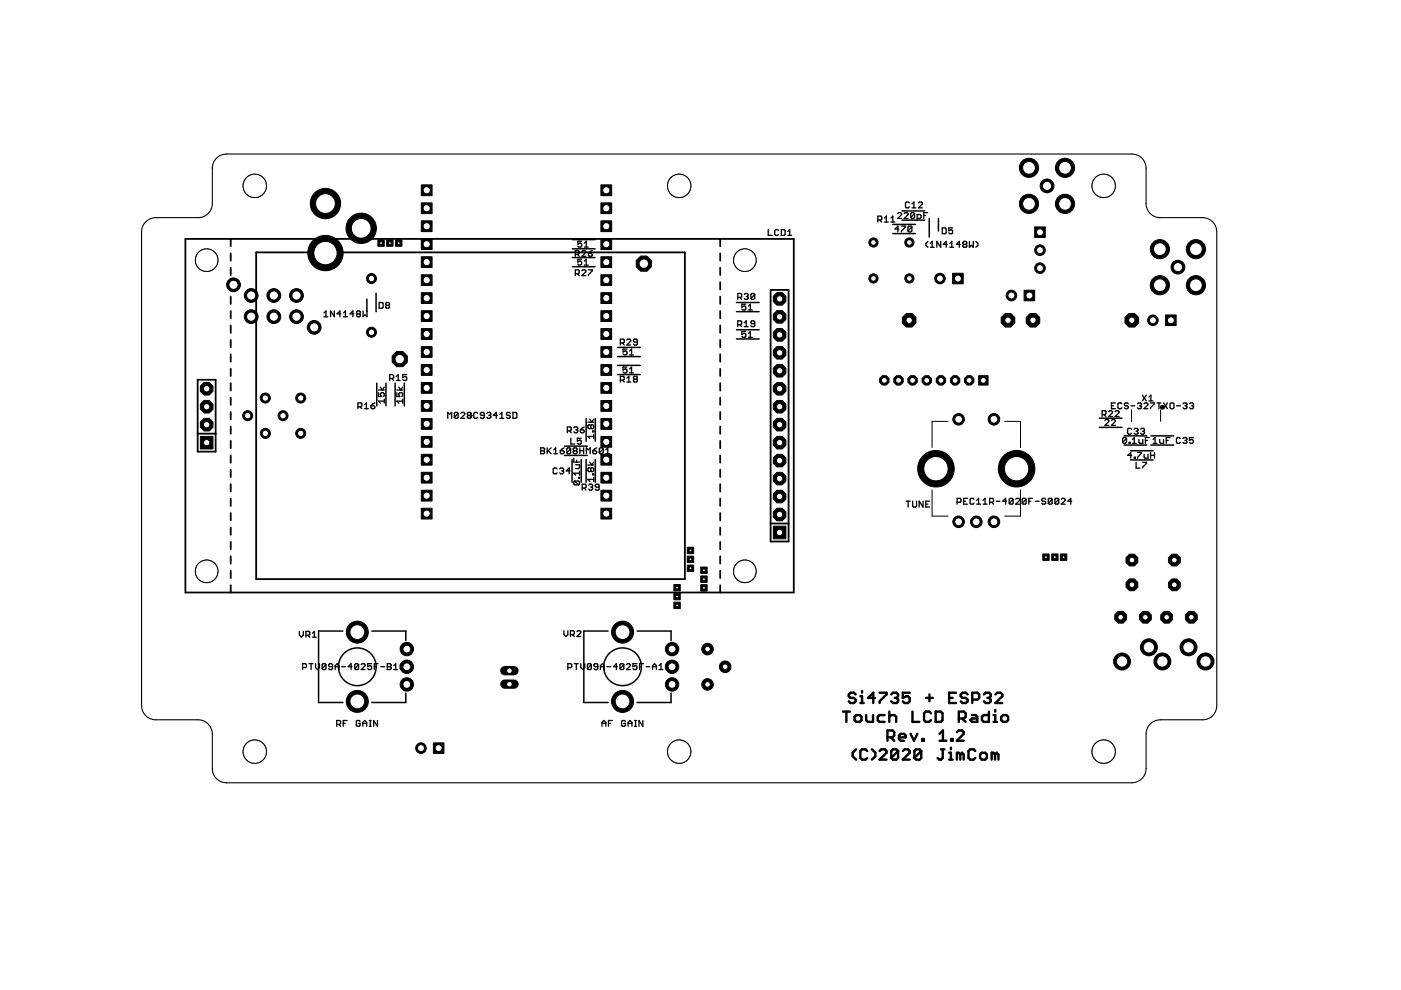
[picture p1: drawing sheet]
<svg xmlns="http://www.w3.org/2000/svg" width="297mm" height="210mm" viewBox="0 0 297 210" stroke-linecap="round" stroke-linejoin="round" font-family="sans-serif">
<g fill="none" stroke="#000" stroke-width=".28">
<path d="M122 53.9h.6l.2-.2v-.4l-.2-.2h-.6v1.2M122 58h.6l.2-.2v-.4l-.2-.2h-.6v1.2M122.4 53.9l.4 .4M122.4 58l.4 .4M123.3 51.2h-.8v.6l.4-.2 .4 .2v.4l-.2 .2h-.4l-.2-.2M123.3 55h-.8v.6l.4-.2 .4 .2v.4l-.2 .2h-.4l-.2-.2M123.4 53.3l.2-.2h.4l.2 .2v.2l-.8 .8h.8M123.4 57.4l.2-.2h.4l.2 .2v.2l-.8 .8h.8M123.9 51.6l.4-.4v1.2M123.9 55.4l.4-.4v1.2M123.9 52.4h.8M123.9 56.2h.8"/>
<path d="M124.8 53.7h.6l.2 .4-.2 .2h-.4l-.2-.2zM124.8 57.2h.8v.2l-.8 .9v.1M125.6 53.1l-.8 .6M162.9 48.7v1.2h.8M165.1 48.9l-.2-.2h-.4l-.2 .2v.8l.2 .2h.4l.2-.2M165.7 48.7h.6l.2 .2v.8l-.2 .2h-.6zM167 49.9h.9M167 49.1l.4-.4v1.2M186.1 46.7h.7l.1-.2v-.5l-.1-.2h-.7v1.3M186.5 46.7l.4 .4M187.5 46.2l.4-.4v1.3M187.5 47.1h.8"/>
<path d="M188.9 47.1h.8M188.9 46.2l.4-.4v1.3M190.3 45.3l.2-.2h.4l.3 .2v.2l-.9 .8h.9M190.6 48.6h-.8l.6-.7v1.3M191.1 47.9h.9v.2l-.9 .9v.2M191.7 45.3l.2-.2h.4l.2 .2v.2l-.8 .8h.8M192.8 43l-.2-.2h-.4l-.2 .2v.9l.2 .2h.4l.2-.2M193.3 48.1l-.2-.2h-.4l-.2 .2v.9M193.3 48.1v.9l-.2 .2h-.4l-.2-.2M193.3 48.1l-.8 .9M193.4 44.1h.8M193.4 43.2l.4-.4v1.3"/>
<path d="M193.9 45.3v.8l-.2 .2h-.4l-.2-.2M193.9 45.3l-.2-.2h-.4l-.2 .2v.8M193.9 45.3l-.8 .8M194.5 46.3h.6l.2-.2v-.4l-.2-.2h-.6v1.2M194.7 43l.2-.2h.4l.3 .2v.2l-.9 .9h.9M195.9 45.7h.4M196.7 45.1h-.8v1.2M196.7 51.2l-.4 .4v.4l.4 .4M197.3 51.6l.4-.4v1.2M197.3 52.4h.8M199.5 51.2v1.2l-.9-1.2v1.2M199.8 48.3h.6l.2 .2v.9l-.2 .2h-.6z"/>
<path d="M200.8 51.8h-.8l.6-.6v1.2M201.4 52.4h.8M201.4 51.6l.4-.4v1.2M202 48.3h-.9v.6l.7-.2 .2 .2v.5l-.2 .2h-.4l-.3-.2M203.6 51.8h-.8l.6-.6v1.2M204.4 51.8l-.2 .2 .2 .4h.4l.2-.2-.2-.4M204.4 51.8h.4M204.4 51.8l-.2-.2 .2-.4h.4l.2 .2-.2 .4M205.5 51.2v1.2l.5-.4 .4 .4v-1.2M206.9 51.2l.4 .4v.4l-.4 .4M68.7 66.3l.4-.4v1.3M68.7 67.2h.8"/>
<path d="M70.9 65.9v1.3l-.8-1.3v1.3M72.3 66.5h-.8l.6-.6v1.3M72.8 67.2h.9M72.8 66.3l.4-.4v1.3M75 66.5h-.8l.6-.6v1.3M75.8 66.5l-.2 .3 .2 .4h.4l.2-.2-.2-.5M75.8 66.5h.4M75.8 66.5l-.2-.2 .2-.4h.4l.2 .2-.2 .4M77 65.9v1.3l.4-.4 .4 .4v-1.3M80.4 64.1h.6l.2 .2v.9l-.2 .2h-.6zM82 64.7l-.2 .3 .2 .4h.4l.2-.2-.2-.5M82 64.7l-.2-.2 .2-.4h.4l.2 .2-.2 .4"/>
<path d="M82 64.7h.4M84 79.8l.4-.4v1.3M86.2 79.4h-.8v.7l.6-.3 .2 .3v.4l-.2 .2h-.4l-.2-.2M131.5 72.7h.6l.3-.2v-.4l-.3-.2h-.6v1.3M132 72.7l.4 .5M132.9 72.1l.2-.2h.4l.2 .2v.2l-.8 .9h.8M132.9 77.8h-.8v.6l.4-.2 .4 .2v.4l-.2 .3h-.4l-.2-.3M132.9 74h-.8v.6l.4-.2 .4 .2v.4l-.2 .2h-.4l-.2-.2M133.5 75.2h.8M133.5 74.4l.4-.4v1.2M133.5 78.2l.4-.4v1.3M133.5 79.1h.8"/>
<path d="M135.1 72.5h-.6l-.2-.2 .2-.4h.4l.2 .2v.8l-.2 .3h-.4l-.2-.3M156.4 63.1h.7l.1-.2v-.5l-.1-.2h-.7v1.3M156.4 68.9h.7l.1-.3v-.4l-.1-.2h-.7v1.3M156.8 63.1l.4 .4M156.8 68.9l.4 .4M157.8 62.4l.2-.2h.4l.2 .2-.2 .5M157.8 68.4l.4-.4v1.3M157.8 69.3h.8M158.1 64.5h-.8v.6l.4-.2 .4 .2v.4l-.2 .2h-.4l-.2-.2M158.1 70.3h-.8v.6l.6-.2 .2 .2v.4l-.2 .2h-.4l-.2-.2M158.2 62.9h.2M158.4 62.9l.2 .2-.2 .4h-.4l-.2-.2"/>
<path d="M158.7 65.7h.8M158.7 64.9l.4-.4v1.2M158.7 70.7l.4-.4v1.2M158.7 71.5h.8M160 62.4l-.2-.2h-.4l-.2 .2v.9M160 62.4v.9l-.2 .2h-.4l-.2-.2M160 68.6h-.6l-.2-.2 .2-.4h.4l.2 .2v.9l-.2 .2h-.4l-.2-.2M160 62.4l-.8 .9M75.9 86.3h.6l.2-.3v-.4l-.2-.2h-.6v1.3M76.3 86.3l.4 .4M77.3 85.8l.4-.4v1.3M77.3 86.7h.8"/>
<path d="M78.7 86h.6l.2 .4-.2 .3h-.4l-.2-.3zM79.5 85.4l-.8 .6M80.2 83.3v.8h.7l-.3-.4 .3-.4h.4l.2 .2v.4l-.2 .2M80.2 82.7h1.3M80.6 82.1l.5 .6 .4-.6M81.5 85h-1.3l.4 .5M81.5 84.6v.9M82.6 80.2h.6l.3-.1v-.5l-.3-.2h-.6v1.3M83.1 80.2l.4 .5M84 80.7h.8M84.1 83.3v.8h.7l-.2-.4 .2-.4h.4l.2 .2v.4l-.2 .2M84.1 82.7h1.3"/>
<path d="M84.6 82.1l.4 .6 .4-.6M85.4 84.6v.9M85.4 85h-1.3l.5 .5M94.9 88.7v-1.3l.5 .5 .4-.5v1.3M97.1 87.7l-.2-.3h-.4l-.2 .3v.8M97.1 87.7v.8l-.2 .2h-.4l-.2-.2M97.1 87.7l-.8 .8M97.7 87.7l.2-.3h.4l.2 .3v.2l-.8 .8h.8M99.3 88.1l-.2-.2 .2-.5h.4l.2 .3-.2 .4M99.3 88.1l-.2 .2 .2 .4h.4l.2-.2-.2-.4M99.3 88.1h.4M101.3 87.7l-.2-.3h-.4l-.2 .3v.8l.2 .2h.4l.2-.2"/>
<path d="M102.7 88.1h-.7l-.1-.2 .1-.5h.5l.2 .3v.8l-.2 .2h-.5l-.1-.2M103.2 87.7l.2-.3h.4l.3 .3-.3 .4M103.6 88.1h.2M103.8 88.1l.3 .2-.3 .4h-.4l-.2-.2M105.4 88.1h-.8l.6-.7v1.3M106 88.7h.8M106 87.9l.4-.5v1.3M108.2 87.7l-.2-.3h-.4l-.2 .3 .2 .4h.4l.2 .2-.2 .4h-.4l-.2-.2M108.8 87.4h.6l.2 .3v.8l-.2 .2h-.6zM114.6 95h.7l.2 .2-.2 .4 .2 .4-.2 .2h-.7zM114.6 95.6h.7M116 95v1.2"/>
<path d="M116.2 95.6l.6 .6M116.8 95l-.8 .8M117.4 96.2h.8M117.4 95.4l.4-.4v1.2M118.1 99.4l-.2-.2h-.4l-.2 .2v.8l.2 .3h.4l.2-.3M118.7 99.4l.2-.2h.4l.2 .2-.2 .4M118.8 95.6h.6l.2 .4-.2 .2h-.4l-.2-.2zM119.1 99.8h.2M119.3 99.8l.2 .2-.2 .5h-.4l-.2-.3M119.6 95l-.8 .6M120.3 91.3h.6l.2-.2v-.4l-.2-.2h-.6v1.3M120.7 91.3l.4 .5"/>
<path d="M120.9 99.8h-.8l.6-.6v1.3M121 95.2v.8l-.2 .2h-.4l-.2-.2M121 95.2l-.8 .8M121 95.2l-.2-.2h-.4l-.2 .2v.8M121 92.9v1.2h.9M121.6 97.2v.8h1.3M121.7 90.7l.2-.2h.4l.2 .2-.2 .4M121.8 95.6l-.3-.2 .3-.4h.4l.2 .2-.2 .4M121.8 95.6l-.3 .2 .3 .4h.4l.2-.2-.2-.4M121.8 95.6h.4M122 98.5h.9v.6l-.2 .3h-.7M122.1 91.1h.2"/>
<path d="M122.3 97.6v.4M122.3 91.1l.2 .2-.2 .5h-.4l-.2-.3M122.9 99.9v.8M122.9 95.6h.8M122.9 95v1.2M123 91.1h.7l.2 .4-.2 .3h-.4l-.3-.3zM123.2 92.9h-.8v.6l.6-.2 .2 .2v.5l-.2 .1h-.4l-.2-.1M123.7 95v1.2M123.9 90.5l-.9 .6M124.3 96.2v-1.2l.4 .4 .4-.4v1.2M124.6 89.5h1.3M124.6 98.6h1.3"/>
<path d="M125.1 88.9l.4 .6 .4-.6M125.1 98l.4 .6 .4-.6M125.2 90.3l.3-.2 .4 .2v.4l-.2 .2-.5-.2M125.2 99.4l.3-.2 .4 .2v.4l-.2 .2-.5-.2M125.2 90.3l-.1-.2-.5 .2v.4l.2 .2 .4-.2M125.2 99.4l-.1-.2-.5 .2v.4l.2 .2 .4-.2M125.2 90.3v.4M125.2 99.4v.4M125.7 91.4h.2v.2h-.2zM125.7 95.6h.6l.2 .4-.2 .2h-.4l-.2-.2zM125.9 92.5h-1.3l.5 .5M125.9 92.1v.9"/>
<path d="M126.5 95l-.8 .6M127.9 95.2l-.2-.2h-.4l-.2 .2v.8M127.9 95.2v.8l-.2 .2h-.4l-.2-.2M127.9 95.2l-.8 .8M128.4 96.2h.9M128.4 95.4l.5-.4v1.2M131.5 80.6h.6l.3-.2v-.4l-.3-.2h-.6v1.2M132 80.6l.4 .4M132.9 80.2l.4-.4v1.2M132.9 81h.8M134.5 80.4l-.2-.2 .2-.4h.4l.2 .2-.2 .4M134.5 80.4l-.2 .2 .2 .4h.4l.2-.2-.2-.4"/>
<path d="M134.5 80.4h.4M233.7 87.9h.6l.2-.2v-.4l-.2-.2h-.6v1.2M234.1 87.9l.4 .4M234.3 89.2l.2-.3h.4l.2 .3v.2l-.8 .8h.8M235.1 87.3l.2-.2h.4l.2 .2v.2l-.8 .8h.8M235.6 89.2l.3-.3h.4l.2 .3v.2l-.9 .8h.9M235.6 86h.5M236.4 87.3l.2-.2h.4l.3 .2v.2l-.9 .8h.9M236.5 85.4h-.9v1.3h.9M237.8 85.6l-.2-.2h-.4l-.2 .2v.8l.2 .3h.4l.2-.3M238.8 93l-.2-.2h-.4l-.2 .2v.8M238.8 93v.8l-.2 .2h-.4l-.2-.2"/>
<path d="M238.8 93l-.8 .8M239.2 85.6l-.2-.2h-.4l-.2 .2 .2 .4h.4l.2 .3-.2 .4h-.4l-.2-.3M239.4 93.8h.2v.2h-.2zM239.8 86h.8M239.9 91l-.2-.2h-.4l-.2 .2v.8l.2 .3h.4l.2-.3M239.9 96.5h-.8l.6-.6v1.3M240.1 94h.8M240.1 93.2l.4-.4v1.2M240.5 91l.2-.2h.4l.2 .2-.2 .4M240.5 96.9h.2v.3h-.2zM240.9 91.4h.2M240.9 98v1.3h.8"/>
<path d="M241.1 91.4l.2 .3-.2 .4h-.4l-.2-.3M241.2 85.6l.2-.2h.4l.2 .2-.2 .4M241.2 95.9h.8v.2l-.8 .8v.3M241.5 93.2v.6l.2 .2h.6v-.8M241.6 86h.2M241.8 86l.2 .3-.2 .4h-.4l-.2-.3M241.8 91l.2-.2h.4l.3 .2-.3 .4M242.2 83.8l.8 1.2M242.3 91.4h.1M242.3 98h.8v.2l-.8 .8v.3M242.4 91.4l.3 .3-.3 .4h-.4l-.2-.3M242.5 85.6l.3-.2h.4l.2 .2v.2l-.9 .9h.9"/>
<path d="M242.6 96.3v.6l.2 .3h.6v-.9M242.8 93.4h.5M243 83.8l-.8 1.2M243.6 84.2l.4-.4v1.2M243.6 85h.8M243.7 92.8h-.9v1.2M243.9 85.4h.9v.2l-.9 .8v.3M243.9 95.9v1.3M243.9 96.5h.9M244.5 94h.8M244.5 93.2l.4-.4v1.2M244.8 95.9v1.3"/>
<path d="M245.3 85.4h.8M245.7 85.4v1.3M245.9 93.2v.6l.2 .2h.6v-.8M246.7 85.4l.8 1.3M247.3 93.4h.4M247.5 85.4l-.8 1.3M248.1 85.6l.2-.2h.4l.2 .2v.8l-.2 .3h-.4l-.2-.3zM248.1 92.8h-.8v1.2M249.4 86h.9M250.2 93l-.2-.2h-.4l-.2 .2v.8l.2 .2h.4l.2-.2M250.8 93l.2-.2h.4l.2 .2-.2 .4M250.8 85.6l.2-.2h.5l.2 .2-.2 .4"/>
<path d="M251.2 93.4h.2M251.2 86h.3M251.4 93.4l.2 .2-.2 .4h-.4l-.2-.2M251.5 86l.2 .3-.2 .4h-.5l-.2-.3M252.2 85.6l.2-.2h.4l.2 .2-.2 .4M252.6 86h.2M252.8 86l.2 .3-.2 .4h-.4l-.2-.3M253 92.8h-.8v.6l.4-.2 .4 .2v.4l-.2 .2h-.4l-.2-.2M121.8 102l-.2 .2v.4l.2 .2h.9M121.8 102h.9l.2 .2v.4l-.2 .2M121.8 102l.9 .8M122.7 101.2h.2v.2h-.2z"/>
<path d="M122.9 100.3h-1.3l.4 .4M123.4 103.5h.7l.1-.2v-.4l-.1-.2h-.7v1.2M123.8 103.5l.4 .4M124.8 102.9l.2-.2h.4l.2 .2-.2 .4M125.2 103.3h.2M125.4 103.3l.2 .2-.2 .4h-.4l-.2-.2M125.7 100.5h.2v.2h-.2zM125.9 101.2v.9M125.9 101.6h-1.3l.5 .5M127 103.3h-.6l-.2-.2 .2-.4h.4l.2 .2v.8l-.2 .2h-.4l-.2-.2M192.1 106.3h.9M192.5 106.3v1.2"/>
<path d="M193.5 106.3v1l.2 .2h.4l.2-.2v-1M195.7 106.3v1.2l-.8-1.2v1.2M196.3 106.9h.4M197.1 106.3h-.8v1.2h.8M202.9 106.5h.6l.3-.2v-.4l-.3-.2h-.6v1.2M204.3 106.3h.4M205.1 105.7h-.8v1.2h.8M206.5 105.9l-.2-.2h-.4l-.2 .2v.8l.2 .2h.4l.2-.2M207.1 106.9h.8M207.1 106.1l.4-.4v1.2M208.4 106.9h.9M208.4 106.1l.5-.4v1.2"/>
<path d="M209.8 106.5h.6l.3-.2v-.4l-.3-.2h-.6v1.2M210.2 106.5l.5 .4M211.2 106.3h.8M213.4 106.3h-.8l.6-.6v1.2M214.8 105.9v.8l-.2 .2h-.4l-.2-.2M214.8 105.9l-.2-.2h-.4l-.2 .2v.8M214.8 105.9l-.8 .8M215.3 105.9l.3-.2h.4l.2 .2v.2l-.9 .8h.9M217.6 105.9v.8l-.2 .2h-.5l-.2-.2M217.6 105.9l-.9 .8M217.6 105.9l-.2-.2h-.5l-.2 .2v.8M218.1 106.3h.4"/>
<path d="M218.9 105.7h-.8v1.2M219.5 106.3h.8M221.7 105.9l-.2-.2h-.4l-.2 .4 .2 .2h.4l.2 .4-.2 .2h-.4l-.2-.2M223.1 105.9v.8l-.2 .2h-.4l-.3-.2M223.1 105.9l-.2-.2h-.4l-.3 .2v.8M223.1 105.9l-.9 .8M224.5 105.9v.8l-.2 .2h-.5l-.2-.2M224.5 105.9l-.2-.2h-.5l-.2 .2v.8M224.5 105.9l-.9 .8M225 105.9l.2-.2h.4l.2 .2v.2l-.8 .8h.8M227.2 106.3h-.8l.6-.6v1.2M63.5 133.9v.8l.4 .4 .4-.4v-.8"/>
<path d="M64.9 134.7h.6l.2-.2v-.4l-.2-.2h-.6v1.2M65.3 134.7l.4 .4M66.2 134.3l.5-.4v1.2M66.2 135.1h.9M119.6 133.7v.9l.4 .4 .4-.4v-.9M120.9 134.6h.7l.2-.3v-.4l-.2-.2h-.7v1.3M121.3 134.6l.5 .4M122.3 133.9l.2-.2h.4l.2 .2v.2l-.8 .9h.8M64.2 141.5h.6l.2-.1v-.5l-.2-.2h-.6v1.3M65.5 140.7h.9M66 140.7v1.3M66.9 140.7v.8l.4 .5 .4-.5v-.8"/>
<path d="M69.1 140.9l-.2-.2h-.4l-.2 .2v.9M69.1 140.9v.9l-.2 .2h-.4l-.2-.2M69.1 140.9l-.8 .9M70.5 141.4h-.6l-.2-.3 .2-.4h.4l.2 .2v.9l-.2 .2h-.4l-.2-.2M71.1 142v-.9l.4-.4 .4 .4v.9M71.1 141.4h.8M71.4 153.6h.6l.2-.2v-.4l-.2-.2h-.6v1.2M71.8 153.6l.4 .4M72.4 141.4h.9M72.8 153.4h.4M73.6 152.8h-.8v1.2M74.6 141.4h-.8l.6-.7v1.3"/>
<path d="M76 140.9l-.2-.2h-.4l-.2 .2v.9M76 140.9v.9l-.2 .2h-.4l-.2-.2M76 140.9l-.8 .9M76.3 153l-.1-.2h-.5l-.2 .2v.8l.2 .2h.5l.1-.2v-.4h-.4M76.6 140.9l.2-.2h.4l.2 .2v.2l-.8 .9h.8M76.9 153.4h.8M76.9 154v-.8l.4-.4 .4 .4v.8M78.3 152.8h.4M78.3 154h.4M78.5 152.8v1.2M78.8 140.7h-.8v.7l.4-.3 .4 .3v.4l-.2 .2h-.4l-.2-.2M79.4 141.4h.4"/>
<path d="M80 152.8v1.2l-.8-1.2v1.2M80.2 140.7h-.8v1.3M80.7 141.4h.9M82.1 140.7h.6l.2 .2-.2 .5 .2 .4-.2 .2h-.6zM82.1 141.4h.6M83.5 142h.8M83.5 141.1l.4-.4v1.3M85.7 140.9l-.2-.2h-.4l-.2 .2v.9M85.7 140.9v.9l-.2 .2h-.4l-.2-.2M85.7 140.9l-.8 .9M86.3 140.9l.1-.2h.5l.2 .2-.2 .5M86.7 141.4h.2"/>
<path d="M86.9 141.4l.2 .1-.2 .5h-.5l-.1-.2M120.4 141.5h.6l.2-.1v-.5l-.2-.2h-.6v1.3M121.8 140.7h.8M122.2 140.7v1.3M123.1 140.7v.8l.5 .5 .4-.5v-.8M125.4 140.9l-.2-.2h-.5l-.2 .2v.9M125.4 140.9v.9l-.2 .2h-.5l-.2-.2M125.4 140.9l-.9 .9M126.7 141.4h-.6l-.2-.3 .2-.4h.4l.2 .2v.9l-.2 .2h-.4l-.2-.2M127.3 141.4h.8M127.3 142v-.9l.4-.4 .4 .4v.9M127.6 153.4h.9"/>
<path d="M127.6 154v-.8l.4-.4 .5 .4v.8M128.7 141.4h.8M129 153.4h.4M129.8 152.8h-.8v1.2M130.9 141.4h-.8l.6-.7v1.3M132.3 140.9l-.2-.2h-.4l-.3 .2v.9M132.3 140.9v.9l-.2 .2h-.4l-.3-.2M132.3 140.9l-.9 .9M132.6 153l-.2-.2h-.4l-.2 .2v.8l.2 .2h.4l.2-.2v-.4h-.4M132.8 140.9l.2-.2h.4l.2 .2v.2l-.8 .9h.8M133.2 153.4h.8M133.2 154v-.8l.4-.4 .4 .4v.8"/>
<path d="M134.5 152.8h.5M134.5 154h.5M134.7 152.8v1.2M135 140.7h-.8v.7l.4-.3 .4 .3v.4l-.2 .2h-.4l-.2-.2M135.6 141.4h.4M136.3 152.8v1.2l-.8-1.2v1.2M136.4 140.7h-.8v1.3M137 141.4h.8M138.3 141.4h.9M138.3 142v-.9l.5-.4 .4 .4v.9M139.7 142h.8M139.7 141.1l.4-.4v1.3"/>
<path d="M141.9 140.9l-.2-.2h-.4l-.2 .2v.9M141.9 140.9v.9l-.2 .2h-.4l-.2-.2M141.9 140.9l-.8 .9M142.5 140.9l.2-.2h.4l.2 .2-.2 .5M142.9 141.4h.2M143.1 141.4l.2 .1-.2 .5h-.4l-.2-.2"/>
</g>
<g fill="none" stroke="#000" stroke-width=".51">
<path d="M178.7 150.9h1.5M179.5 150.9v2.2M181.2 152l.3-.4h.8l.3 .4v.7l-.3 .4h-.8l-.3-.4zM181.4 147.2l-.4-.3h-.7l-.3 .3v.4l.3 .4h.7l.4 .3v.4l-.4 .4h-.7l-.3-.4M181.5 158.9l-.7 .7v.7l.7 .8M182.4 149.1h.7M182.4 147.6h.4v1.5M182.8 146.5v.4M183.6 151.6v1.1l.4 .4h1.1v-1.5M183.9 159.2l-.4-.3h-.7l-.4 .3v1.5l.4 .4h.7l.4-.4M184.9 158.9l.7 .7v.7l-.7 .8M185.5 148h-1.5l1.1-1.1v2.2"/>
<path d="M186.5 146.9h1.5v.3l-1.5 1.5v.4M186.5 159.2l.4-.3h.7l.4 .3v.4l-1.5 1.5h1.5M187.6 151.6h-1.1l-.4 .4v.7l.4 .4h1.1M188.2 156.3h1l.4-.3v-.8l-.4-.3h-1v2.2M188.6 152l.3-.4h.7l.4 .4v1.1M188.6 150.9v2.2M188.9 156.3l.7 .8M189 147.2l.3-.3h.8l.3 .3v.4l-.3 .4M189.7 148h.4M190.1 148l.3 .3v.4l-.3 .4h-.8l-.3-.4M190.4 159.2v1.5l-.3 .4h-.8l-.3-.4M190.4 159.2l-.3-.3h-.8l-.3 .3v1.5"/>
<path d="M190.4 159.2l-1.4 1.5M190.6 156.3h1.4v-.3l-.3-.4h-.7l-.4 .4v.7l.4 .4h.7M191.4 159.2l.4-.3h.7l.4 .3v.4l-1.5 1.5h1.5M192.9 146.9h-1.5v1.1l.8-.4h.3l.4 .4v.7l-.4 .4h-.7l-.4-.4M193.1 155.6l.7 1.5 .7-1.5M193.5 150.9v2.2h1.4M195.3 159.2l-.3-.3h-.8l-.3 .3v1.5M195.3 159.2v1.5l-.3 .4h-.8l-.3-.4M195.3 159.2l-1.4 1.5M195.5 156.7h.4v.4h-.4zM196.3 148h1.5M197.1 147.2v1.5"/>
<path d="M197.4 151.2l-.4-.3h-.7l-.4 .3v1.5l.4 .4h.7l.4-.4M198.4 150.9h1.1l.3 .3v1.5l-.3 .4h-1.1zM199.2 157.1h1.4M199.2 155.6l.7-.7v2.2M199.5 158.9h.7M199.9 158.9v1.8l-.4 .4h-.3l-.4-.4M201.2 148h.8M201.2 159.6h.4v1.5M201.6 158.5v.4M201.7 156.7h.3v.4h-.3zM202.7 146.9h-1.5v2.2h1.5M202.9 155.2l.3-.3h.8l.3 .3v.4l-1.4 1.5h1.4"/>
<path d="M203.3 152.3h1.1l.3-.3v-.8l-.3-.3h-1.1v2.2M203.6 160l.4-.4 .3 .4v1.1M203.6 160l-.4-.4h-.3v1.5M203.6 160v1.1M204 152.3l.7 .8M205.1 147.2l-.3-.3h-.7l-.4 .3v.4l.4 .4h.7l.3 .3v.4l-.3 .4h-.7l-.4-.4M206.1 151.6h.7l.4 .4v1.1h-1.1l-.4-.4 .4-.4h1.1M206.1 148.3h1.1l.4-.3v-.8l-.4-.3h-1.1v2.2M206.8 159.2l-.4-.3h-.7l-.4 .3v1.5l.4 .4h.7l.4-.4M208.2 159.6h.7l.3 .4v.7l-.3 .4h-.7l-.4-.4v-.7zM208.6 147.2l.4-.3h.7l.4 .3v.4l-.4 .4M209.3 148h.4"/>
<path d="M209.7 150.9v2.2h-1.1l-.4-.4v-.7l.4-.4h1.1M209.7 148l.4 .3v.4l-.4 .4h-.7l-.4-.4M210.7 153.1h.7M210.7 151.6h.3v1.5M211 160l-.4-.4h-.4v1.5M211 160v1.1M211 160l.3-.4 .4 .4v1.1M211 150.5v.4M211.1 147.2l.3-.3h.8l.3 .3v.4l-1.4 1.5h1.4M212.3 152l.4-.4h.7l.3 .4v.7l-.3 .4h-.7l-.4-.4zM201.2 161.1h.8"/>
</g>
<g fill="none" stroke="#000" stroke-width=".32">
<path d="M121.3 52.7h4.9M121.3 50.8h4.9M121.3 56.6h4.9M121.3 54.6h4.9M189.3 47.6h4.8M189.3 49.5h4.8M191.2 44.7h4.8M191.2 46.7h4.8M197 46.3v3.9M199 46.3v2.7M77.8 63.4v2.7M79.7 62.2v3.9"/>
<path d="M131 73.7h4.7M131 75.6h4.7M131 77.5h4.7M131 79.4h4.7M156.1 64.1h4.9M156.1 66.1h4.9M156.1 69.9h4.9M156.1 71.9h4.9M79.9 81.2v4.8M81.8 81.2v4.8M83.8 81.2v4.8M85.7 81.2v4.8"/>
<path d="M119.7 94.6h4.8M119.7 96.6h4.8M121.3 97.5v4.7M123.2 97.5v4.7M124.3 88.8v4.7M124.3 97.5v4.7M126.2 88.8v4.7M126.2 97.5v4.7M233.1 90.6h4.8M233.1 88.7h4.8M238.3 92.4h4.8M238.3 94.4h4.8"/>
<path d="M239.7 95.6h4.8M239.7 97.5h4.8M244 92.4h4.8M244 94.4h4.8M72.7 133.8h-5.2v15.1h5.2M78.8 133.8h7.2v2M128.9 133.8h-5.1v15.1h5.1M135.1 133.8h7.2v2M86 146.9v2h-7.2M142.3 146.9v2h-7.2"/>
<circle cx="75.8" cy="141.4" r="4"/>
<circle cx="132" cy="141.4" r="4"/>
</g>
<path d="M201 89.3h-3.4v5.6M213 89.3h3.4v5.6M239.9 86.9v2.5M246.1 86.9v2.4M197.6 103.9v5.5h3.4M216.4 103.9v5.5h-3.4" fill="none" stroke="#000" stroke-width=".21"/>
<path d="M246.1 86.1a.41 .41 0 0 1 .7 0 .41 .41 0 0 1-.3 .7 .41 .41 0 0 1-.5-.5l.4-.1 .1 .2-.5-.1z" fill-rule="evenodd" fill="#000" stroke="#000" stroke-width=".21"/>
<g fill="none" stroke="#000" stroke-width=".38">
<path d="M39.3 50.7h129v74.9h-129zM48.9 50.7v1.5M48.9 53.7v1.6M48.9 56.8v1.5M48.9 59.8v1.6M54.3 53.5h90.9v69.3h-90.9zM152.7 50.7v1.5M152.7 53.7v1.6M152.7 56.8v1.5M152.7 59.8v1.6M48.9 62.9v1.6M48.9 66v1.5"/>
<path d="M48.9 69v1.6M48.9 72.1v1.5M48.9 75.1v1.6M48.9 78.2v1.5M152.7 62.9v1.6M152.7 66v1.5M152.7 69v1.6M152.7 72.1v1.5M152.7 75.1v1.6M152.7 78.2v1.5M163.4 61.5h3.8v53.3h-3.8zM41.9 80.5h3.8v15.3h-3.8z"/>
<path d="M41.9 91.9h3.8M48.9 81.2v1.6M48.9 84.3v1.6M48.9 87.4v1.5M48.9 90.4v1.6M48.9 93.5v1.5M48.9 96.5v1.6M48.9 99.6v1.6M152.7 81.2v1.6M152.7 84.3v1.6M152.7 87.4v1.5M152.7 90.4v1.6"/>
<path d="M152.7 93.5v1.5M152.7 96.5v1.6M152.7 99.6v1.6M48.9 102.7v1.5M48.9 105.7v1.6M48.9 108.8v1.5M48.9 111.8v1.6M48.9 114.9v1.6M48.9 117.9v1.6M152.7 102.7v1.5M152.7 105.7v1.6M152.7 108.8v1.5"/>
<path d="M152.7 111.8v1.6M152.7 114.9v1.6M152.7 117.9v1.6M163.4 111h3.8M48.9 121v1.6M48.9 124.1v1.5M152.7 121v1.6M152.7 124.1v1.5"/>
</g>
<path d="M99.3 88.1h.9M99.8 87.7v.9" fill="none" stroke="#000" stroke-width=".23"/>
<path d="M223 117.5h1.3v1.3h-1.3z" fill="#000" stroke="#000" stroke-width=".21"/>
<circle cx="223.6" cy="118.1" r=".3" fill="#fff" stroke="#000" stroke-width=".21"/>
<path d="M224.8 117.5h1.4v1.3h-1.4z" fill="#000" stroke="#000" stroke-width=".21"/>
<circle cx="225.5" cy="118.1" r=".3" fill="#fff" stroke="#000" stroke-width=".21"/>
<path d="M221.1 117.5h1.3v1.3h-1.3z" fill="#000" stroke="#000" stroke-width=".21"/>
<circle cx="221.8" cy="118.1" r=".3" fill="#fff" stroke="#000" stroke-width=".21"/>
<path d="M207.5 79.7h2v1.9h-2z" fill="#000" stroke="#000" stroke-width=".21"/>
<circle cx="208.5" cy="80.6" r=".61" fill="#fff" stroke="#000" stroke-width=".21"/>
<circle cx="205.5" cy="80.6" r="1.07" fill="#000" stroke="#000" stroke-width=".21"/>
<circle cx="205.5" cy="80.6" r=".61" fill="#fff" stroke="#000" stroke-width=".21"/>
<circle cx="202.5" cy="80.6" r="1.07" fill="#000" stroke="#000" stroke-width=".21"/>
<circle cx="202.5" cy="80.6" r=".61" fill="#fff" stroke="#000" stroke-width=".21"/>
<circle cx="199.5" cy="80.6" r="1.07" fill="#000" stroke="#000" stroke-width=".21"/>
<circle cx="199.5" cy="80.6" r=".61" fill="#fff" stroke="#000" stroke-width=".21"/>
<circle cx="196.5" cy="80.6" r="1.07" fill="#000" stroke="#000" stroke-width=".21"/>
<circle cx="196.5" cy="80.6" r=".61" fill="#fff" stroke="#000" stroke-width=".21"/>
<circle cx="193.5" cy="80.6" r="1.07" fill="#000" stroke="#000" stroke-width=".21"/>
<circle cx="193.5" cy="80.6" r=".61" fill="#fff" stroke="#000" stroke-width=".21"/>
<circle cx="190.5" cy="80.6" r="1.07" fill="#000" stroke="#000" stroke-width=".21"/>
<circle cx="190.5" cy="80.6" r=".61" fill="#fff" stroke="#000" stroke-width=".21"/>
<circle cx="187.5" cy="80.6" r="1.07" fill="#000" stroke="#000" stroke-width=".21"/>
<circle cx="187.5" cy="80.6" r=".61" fill="#fff" stroke="#000" stroke-width=".21"/>
<path d="M107 145.1h2" fill="none" stroke="#000" stroke-width="2"/>
<circle cx="108" cy="145.1" r=".59" fill="#fff" stroke="#000" stroke-width=".21"/>
<path d="M107 142.2h2" fill="none" stroke="#000" stroke-width="2"/>
<circle cx="108" cy="142.2" r=".59" fill="#fff" stroke="#000" stroke-width=".21"/>
<path d="M91.9 157.5h2.2v2.2h-2.2z" fill="#000" stroke="#000" stroke-width=".21"/>
<circle cx="93" cy="158.6" r=".74" fill="#fff" stroke="#000" stroke-width=".21"/>
<circle cx="89.3" cy="158.6" r="1.12" fill="#000" stroke="#000" stroke-width=".21"/>
<circle cx="89.3" cy="158.6" r=".74" fill="#fff" stroke="#000" stroke-width=".21"/>
<circle cx="153.8" cy="141.4" r="1.23" fill="#000" stroke="#000" stroke-width=".21"/>
<circle cx="153.8" cy="141.4" r=".59" fill="#fff" stroke="#000" stroke-width=".21"/>
<circle cx="150" cy="145.1" r="1.23" fill="#000" stroke="#000" stroke-width=".21"/>
<circle cx="150" cy="145.1" r=".59" fill="#fff" stroke="#000" stroke-width=".21"/>
<circle cx="150" cy="137.6" r="1.23" fill="#000" stroke="#000" stroke-width=".21"/>
<circle cx="150" cy="137.6" r=".59" fill="#fff" stroke="#000" stroke-width=".21"/>
<circle cx="185.2" cy="59" r=".97" fill="#000" stroke="#000" stroke-width=".21"/>
<circle cx="185.2" cy="59" r=".59" fill="#fff" stroke="#000" stroke-width=".21"/>
<circle cx="185.2" cy="51.4" r=".97" fill="#000" stroke="#000" stroke-width=".21"/>
<circle cx="185.2" cy="51.4" r=".59" fill="#fff" stroke="#000" stroke-width=".21"/>
<circle cx="192.8" cy="59" r=".97" fill="#000" stroke="#000" stroke-width=".21"/>
<circle cx="192.8" cy="59" r=".59" fill="#fff" stroke="#000" stroke-width=".21"/>
<circle cx="192.8" cy="51.4" r=".97" fill="#000" stroke="#000" stroke-width=".21"/>
<circle cx="192.8" cy="51.4" r=".59" fill="#fff" stroke="#000" stroke-width=".21"/>
<circle cx="219" cy="67.9" r="1.56" fill="#000" stroke="#000" stroke-width=".21"/>
<circle cx="219" cy="67.9" r=".68" fill="#fff" stroke="#000" stroke-width=".21"/>
<circle cx="240" cy="67.9" r="1.56" fill="#000" stroke="#000" stroke-width=".21"/>
<circle cx="240" cy="67.9" r=".68" fill="#fff" stroke="#000" stroke-width=".21"/>
<circle cx="249" cy="118.7" r="1.35" fill="#000" stroke="#000" stroke-width=".21"/>
<circle cx="249" cy="118.7" r=".59" fill="#fff" stroke="#000" stroke-width=".21"/>
<circle cx="249" cy="124" r="1.35" fill="#000" stroke="#000" stroke-width=".21"/>
<circle cx="249" cy="124" r=".59" fill="#fff" stroke="#000" stroke-width=".21"/>
<circle cx="247.4" cy="130.9" r="1.35" fill="#000" stroke="#000" stroke-width=".21"/>
<circle cx="247.4" cy="130.9" r=".59" fill="#fff" stroke="#000" stroke-width=".21"/>
<circle cx="252.6" cy="130.9" r="1.35" fill="#000" stroke="#000" stroke-width=".21"/>
<circle cx="252.6" cy="130.9" r=".59" fill="#fff" stroke="#000" stroke-width=".21"/>
<circle cx="240" cy="118.7" r="1.35" fill="#000" stroke="#000" stroke-width=".21"/>
<circle cx="240" cy="118.7" r=".59" fill="#fff" stroke="#000" stroke-width=".21"/>
<circle cx="240" cy="124" r="1.35" fill="#000" stroke="#000" stroke-width=".21"/>
<circle cx="240" cy="124" r=".59" fill="#fff" stroke="#000" stroke-width=".21"/>
<circle cx="237.6" cy="130.9" r="1.35" fill="#000" stroke="#000" stroke-width=".21"/>
<circle cx="237.6" cy="130.9" r=".59" fill="#fff" stroke="#000" stroke-width=".21"/>
<circle cx="242.8" cy="130.9" r="1.35" fill="#000" stroke="#000" stroke-width=".21"/>
<circle cx="242.8" cy="130.9" r=".59" fill="#fff" stroke="#000" stroke-width=".21"/>
<path d="M89.3 107.8h2.3v2.2h-2.3z" fill="#000" stroke="#000" stroke-width=".21"/>
<circle cx="90.5" cy="108.9" r=".76" fill="#fff" stroke="#000" stroke-width=".21"/>
<path d="M89.3 103.9h2.3v2.3h-2.3z" fill="#000" stroke="#000" stroke-width=".21"/>
<circle cx="90.5" cy="105.1" r=".76" fill="#fff" stroke="#000" stroke-width=".21"/>
<path d="M89.3 100.1h2.3v2.3h-2.3z" fill="#000" stroke="#000" stroke-width=".21"/>
<circle cx="90.5" cy="101.3" r=".76" fill="#fff" stroke="#000" stroke-width=".21"/>
<path d="M89.3 96.3h2.3v2.3h-2.3z" fill="#000" stroke="#000" stroke-width=".21"/>
<circle cx="90.5" cy="97.5" r=".76" fill="#fff" stroke="#000" stroke-width=".21"/>
<path d="M89.3 92.5h2.3v2.3h-2.3z" fill="#000" stroke="#000" stroke-width=".21"/>
<circle cx="90.5" cy="93.7" r=".76" fill="#fff" stroke="#000" stroke-width=".21"/>
<path d="M89.3 88.7h2.3v2.3h-2.3z" fill="#000" stroke="#000" stroke-width=".21"/>
<circle cx="90.5" cy="89.9" r=".76" fill="#fff" stroke="#000" stroke-width=".21"/>
<path d="M89.3 84.9h2.3v2.3h-2.3z" fill="#000" stroke="#000" stroke-width=".21"/>
<circle cx="90.5" cy="86.1" r=".76" fill="#fff" stroke="#000" stroke-width=".21"/>
<path d="M89.3 81.1h2.3v2.3h-2.3z" fill="#000" stroke="#000" stroke-width=".21"/>
<circle cx="90.5" cy="82.3" r=".76" fill="#fff" stroke="#000" stroke-width=".21"/>
<path d="M89.3 77.3h2.3v2.3h-2.3z" fill="#000" stroke="#000" stroke-width=".21"/>
<circle cx="90.5" cy="78.4" r=".76" fill="#fff" stroke="#000" stroke-width=".21"/>
<path d="M89.3 73.5h2.3v2.3h-2.3z" fill="#000" stroke="#000" stroke-width=".21"/>
<circle cx="90.5" cy="74.6" r=".76" fill="#fff" stroke="#000" stroke-width=".21"/>
<path d="M89.3 69.7h2.3v2.3h-2.3z" fill="#000" stroke="#000" stroke-width=".21"/>
<circle cx="90.5" cy="70.8" r=".76" fill="#fff" stroke="#000" stroke-width=".21"/>
<path d="M89.3 65.9h2.3v2.3h-2.3z" fill="#000" stroke="#000" stroke-width=".21"/>
<circle cx="90.5" cy="67" r=".76" fill="#fff" stroke="#000" stroke-width=".21"/>
<path d="M89.3 62.1h2.3v2.2h-2.3z" fill="#000" stroke="#000" stroke-width=".21"/>
<circle cx="90.5" cy="63.2" r=".76" fill="#fff" stroke="#000" stroke-width=".21"/>
<path d="M89.3 58.3h2.3v2.2h-2.3z" fill="#000" stroke="#000" stroke-width=".21"/>
<circle cx="90.5" cy="59.4" r=".76" fill="#fff" stroke="#000" stroke-width=".21"/>
<path d="M89.3 54.4h2.3v2.3h-2.3z" fill="#000" stroke="#000" stroke-width=".21"/>
<circle cx="90.5" cy="55.6" r=".76" fill="#fff" stroke="#000" stroke-width=".21"/>
<path d="M89.3 50.6h2.3v2.3h-2.3z" fill="#000" stroke="#000" stroke-width=".21"/>
<circle cx="90.5" cy="51.8" r=".76" fill="#fff" stroke="#000" stroke-width=".21"/>
<path d="M89.3 46.8h2.3v2.3h-2.3z" fill="#000" stroke="#000" stroke-width=".21"/>
<circle cx="90.5" cy="48" r=".76" fill="#fff" stroke="#000" stroke-width=".21"/>
<path d="M89.3 43h2.3v2.3h-2.3z" fill="#000" stroke="#000" stroke-width=".21"/>
<circle cx="90.5" cy="44.2" r=".76" fill="#fff" stroke="#000" stroke-width=".21"/>
<path d="M89.3 39.2h2.3v2.3h-2.3z" fill="#000" stroke="#000" stroke-width=".21"/>
<circle cx="90.5" cy="40.3" r=".76" fill="#fff" stroke="#000" stroke-width=".21"/>
<path d="M127.4 39.2h2.3v2.3h-2.3z" fill="#000" stroke="#000" stroke-width=".21"/>
<circle cx="128.5" cy="40.3" r=".76" fill="#fff" stroke="#000" stroke-width=".21"/>
<path d="M127.4 43h2.3v2.3h-2.3z" fill="#000" stroke="#000" stroke-width=".21"/>
<circle cx="128.5" cy="44.2" r=".76" fill="#fff" stroke="#000" stroke-width=".21"/>
<path d="M127.4 46.8h2.3v2.3h-2.3z" fill="#000" stroke="#000" stroke-width=".21"/>
<circle cx="128.5" cy="48" r=".76" fill="#fff" stroke="#000" stroke-width=".21"/>
<path d="M127.4 50.6h2.3v2.3h-2.3z" fill="#000" stroke="#000" stroke-width=".21"/>
<circle cx="128.5" cy="51.8" r=".76" fill="#fff" stroke="#000" stroke-width=".21"/>
<path d="M127.4 54.4h2.3v2.3h-2.3z" fill="#000" stroke="#000" stroke-width=".21"/>
<circle cx="128.5" cy="55.6" r=".76" fill="#fff" stroke="#000" stroke-width=".21"/>
<path d="M127.4 58.3h2.3v2.2h-2.3z" fill="#000" stroke="#000" stroke-width=".21"/>
<circle cx="128.5" cy="59.4" r=".76" fill="#fff" stroke="#000" stroke-width=".21"/>
<path d="M127.4 62.1h2.3v2.2h-2.3z" fill="#000" stroke="#000" stroke-width=".21"/>
<circle cx="128.5" cy="63.2" r=".76" fill="#fff" stroke="#000" stroke-width=".21"/>
<path d="M127.4 65.9h2.3v2.3h-2.3z" fill="#000" stroke="#000" stroke-width=".21"/>
<circle cx="128.5" cy="67" r=".76" fill="#fff" stroke="#000" stroke-width=".21"/>
<path d="M127.4 69.7h2.3v2.3h-2.3z" fill="#000" stroke="#000" stroke-width=".21"/>
<circle cx="128.5" cy="70.8" r=".76" fill="#fff" stroke="#000" stroke-width=".21"/>
<path d="M127.4 73.5h2.3v2.3h-2.3z" fill="#000" stroke="#000" stroke-width=".21"/>
<circle cx="128.5" cy="74.6" r=".76" fill="#fff" stroke="#000" stroke-width=".21"/>
<path d="M127.4 77.3h2.3v2.3h-2.3z" fill="#000" stroke="#000" stroke-width=".21"/>
<circle cx="128.5" cy="78.4" r=".76" fill="#fff" stroke="#000" stroke-width=".21"/>
<path d="M127.4 81.1h2.3v2.3h-2.3z" fill="#000" stroke="#000" stroke-width=".21"/>
<circle cx="128.5" cy="82.3" r=".76" fill="#fff" stroke="#000" stroke-width=".21"/>
<path d="M127.4 84.9h2.3v2.3h-2.3z" fill="#000" stroke="#000" stroke-width=".21"/>
<circle cx="128.5" cy="86.1" r=".76" fill="#fff" stroke="#000" stroke-width=".21"/>
<path d="M127.4 88.7h2.3v2.3h-2.3z" fill="#000" stroke="#000" stroke-width=".21"/>
<circle cx="128.5" cy="89.9" r=".76" fill="#fff" stroke="#000" stroke-width=".21"/>
<path d="M127.4 92.5h2.3v2.3h-2.3z" fill="#000" stroke="#000" stroke-width=".21"/>
<circle cx="128.5" cy="93.7" r=".76" fill="#fff" stroke="#000" stroke-width=".21"/>
<path d="M127.4 96.3h2.3v2.3h-2.3z" fill="#000" stroke="#000" stroke-width=".21"/>
<circle cx="128.5" cy="97.5" r=".76" fill="#fff" stroke="#000" stroke-width=".21"/>
<path d="M127.4 100.1h2.3v2.3h-2.3z" fill="#000" stroke="#000" stroke-width=".21"/>
<circle cx="128.5" cy="101.3" r=".76" fill="#fff" stroke="#000" stroke-width=".21"/>
<path d="M127.4 103.9h2.3v2.3h-2.3z" fill="#000" stroke="#000" stroke-width=".21"/>
<circle cx="128.5" cy="105.1" r=".76" fill="#fff" stroke="#000" stroke-width=".21"/>
<path d="M127.4 107.8h2.3v2.2h-2.3z" fill="#000" stroke="#000" stroke-width=".21"/>
<circle cx="128.5" cy="108.9" r=".76" fill="#fff" stroke="#000" stroke-width=".21"/>
<circle cx="203.2" cy="88.9" r="1.23" fill="#000" stroke="#000" stroke-width=".21"/>
<circle cx="203.2" cy="88.9" r=".83" fill="#fff" stroke="#000" stroke-width=".21"/>
<circle cx="210.7" cy="88.9" r="1.23" fill="#000" stroke="#000" stroke-width=".21"/>
<circle cx="210.7" cy="88.9" r=".83" fill="#fff" stroke="#000" stroke-width=".21"/>
<circle cx="203.2" cy="110.6" r="1.23" fill="#000" stroke="#000" stroke-width=".21"/>
<circle cx="203.2" cy="110.6" r=".83" fill="#fff" stroke="#000" stroke-width=".21"/>
<circle cx="210.7" cy="110.6" r="1.23" fill="#000" stroke="#000" stroke-width=".21"/>
<circle cx="210.7" cy="110.6" r=".83" fill="#fff" stroke="#000" stroke-width=".21"/>
<circle cx="207" cy="110.6" r="1.23" fill="#000" stroke="#000" stroke-width=".21"/>
<circle cx="207" cy="110.6" r=".83" fill="#fff" stroke="#000" stroke-width=".21"/>
<circle cx="198.4" cy="99.4" r="3.9" fill="#000" stroke="#000" stroke-width=".21"/>
<circle cx="198.4" cy="99.4" r="2.58" fill="#fff" stroke="#000" stroke-width=".21"/>
<circle cx="215.5" cy="99.4" r="3.9" fill="#000" stroke="#000" stroke-width=".21"/>
<circle cx="215.5" cy="99.4" r="2.58" fill="#fff" stroke="#000" stroke-width=".21"/>
<circle cx="255.6" cy="140.3" r="1.8" fill="#000" stroke="#000" stroke-width=".21"/>
<circle cx="255.6" cy="140.3" r="1.21" fill="#fff" stroke="#000" stroke-width=".21"/>
<circle cx="252" cy="137.2" r="1.8" fill="#000" stroke="#000" stroke-width=".21"/>
<circle cx="252" cy="137.2" r="1.21" fill="#fff" stroke="#000" stroke-width=".21"/>
<circle cx="246.4" cy="140.3" r="1.8" fill="#000" stroke="#000" stroke-width=".21"/>
<circle cx="246.4" cy="140.3" r="1.21" fill="#fff" stroke="#000" stroke-width=".21"/>
<circle cx="243.6" cy="137.2" r="1.8" fill="#000" stroke="#000" stroke-width=".21"/>
<circle cx="243.6" cy="137.2" r="1.21" fill="#fff" stroke="#000" stroke-width=".21"/>
<circle cx="237.9" cy="140.3" r="1.8" fill="#000" stroke="#000" stroke-width=".21"/>
<circle cx="237.9" cy="140.3" r="1.21" fill="#fff" stroke="#000" stroke-width=".21"/>
<circle cx="222" cy="39.4" r="1.46" fill="#000" stroke="#000" stroke-width=".21"/>
<circle cx="222" cy="39.4" r=".97" fill="#fff" stroke="#000" stroke-width=".21"/>
<circle cx="225.8" cy="35.6" r="2.03" fill="#000" stroke="#000" stroke-width=".21"/>
<circle cx="225.8" cy="35.6" r="1.35" fill="#fff" stroke="#000" stroke-width=".21"/>
<circle cx="218.2" cy="35.6" r="2.03" fill="#000" stroke="#000" stroke-width=".21"/>
<circle cx="218.2" cy="35.6" r="1.35" fill="#fff" stroke="#000" stroke-width=".21"/>
<circle cx="218.2" cy="43.2" r="2.03" fill="#000" stroke="#000" stroke-width=".21"/>
<circle cx="218.2" cy="43.2" r="1.35" fill="#fff" stroke="#000" stroke-width=".21"/>
<circle cx="225.8" cy="43.2" r="2.03" fill="#000" stroke="#000" stroke-width=".21"/>
<circle cx="225.8" cy="43.2" r="1.35" fill="#fff" stroke="#000" stroke-width=".21"/>
<circle cx="249.7" cy="56.6" r="1.46" fill="#000" stroke="#000" stroke-width=".21"/>
<circle cx="249.7" cy="56.6" r=".97" fill="#fff" stroke="#000" stroke-width=".21"/>
<circle cx="253.6" cy="52.8" r="2.03" fill="#000" stroke="#000" stroke-width=".21"/>
<circle cx="253.6" cy="52.8" r="1.35" fill="#fff" stroke="#000" stroke-width=".21"/>
<circle cx="245.9" cy="52.8" r="2.03" fill="#000" stroke="#000" stroke-width=".21"/>
<circle cx="245.9" cy="52.8" r="1.35" fill="#fff" stroke="#000" stroke-width=".21"/>
<circle cx="245.9" cy="60.5" r="2.03" fill="#000" stroke="#000" stroke-width=".21"/>
<circle cx="245.9" cy="60.5" r="1.35" fill="#fff" stroke="#000" stroke-width=".21"/>
<circle cx="253.6" cy="60.5" r="2.03" fill="#000" stroke="#000" stroke-width=".21"/>
<circle cx="253.6" cy="60.5" r="1.35" fill="#fff" stroke="#000" stroke-width=".21"/>
<path d="M148.6 122.1h1.3v1.4h-1.3z" fill="#000" stroke="#000" stroke-width=".21"/>
<circle cx="149.2" cy="122.8" r=".3" fill="#fff" stroke="#000" stroke-width=".21"/>
<path d="M148.6 124h1.3v1.3h-1.3z" fill="#000" stroke="#000" stroke-width=".21"/>
<circle cx="149.2" cy="124.7" r=".3" fill="#fff" stroke="#000" stroke-width=".21"/>
<path d="M148.6 120.2h1.3v1.4h-1.3z" fill="#000" stroke="#000" stroke-width=".21"/>
<circle cx="149.2" cy="120.9" r=".3" fill="#fff" stroke="#000" stroke-width=".21"/>
<circle cx="86.3" cy="145.1" r="1.42" fill="#000" stroke="#000" stroke-width=".21"/>
<circle cx="86.3" cy="145.1" r=".83" fill="#fff" stroke="#000" stroke-width=".21"/>
<circle cx="86.3" cy="141.4" r="1.42" fill="#000" stroke="#000" stroke-width=".21"/>
<circle cx="86.3" cy="141.4" r=".83" fill="#fff" stroke="#000" stroke-width=".21"/>
<circle cx="86.3" cy="137.6" r="1.42" fill="#000" stroke="#000" stroke-width=".21"/>
<circle cx="86.3" cy="137.6" r=".83" fill="#fff" stroke="#000" stroke-width=".21"/>
<circle cx="75.8" cy="148.7" r="2.33" fill="#000" stroke="#000" stroke-width=".21"/>
<circle cx="75.8" cy="148.7" r="1.57" fill="#fff" stroke="#000" stroke-width=".21"/>
<circle cx="75.8" cy="134" r="2.33" fill="#000" stroke="#000" stroke-width=".21"/>
<circle cx="75.8" cy="134" r="1.57" fill="#fff" stroke="#000" stroke-width=".21"/>
<circle cx="142.5" cy="145.1" r="1.42" fill="#000" stroke="#000" stroke-width=".21"/>
<circle cx="142.5" cy="145.1" r=".83" fill="#fff" stroke="#000" stroke-width=".21"/>
<circle cx="142.5" cy="141.4" r="1.42" fill="#000" stroke="#000" stroke-width=".21"/>
<circle cx="142.5" cy="141.4" r=".83" fill="#fff" stroke="#000" stroke-width=".21"/>
<circle cx="142.5" cy="137.6" r="1.42" fill="#000" stroke="#000" stroke-width=".21"/>
<circle cx="142.5" cy="137.6" r=".83" fill="#fff" stroke="#000" stroke-width=".21"/>
<circle cx="132" cy="148.7" r="2.33" fill="#000" stroke="#000" stroke-width=".21"/>
<circle cx="132" cy="148.7" r="1.57" fill="#fff" stroke="#000" stroke-width=".21"/>
<circle cx="132" cy="134" r="2.33" fill="#000" stroke="#000" stroke-width=".21"/>
<circle cx="132" cy="134" r="1.57" fill="#fff" stroke="#000" stroke-width=".21"/>
<path d="M142.9 125.8h1.3v1.4h-1.3z" fill="#000" stroke="#000" stroke-width=".21"/>
<circle cx="143.6" cy="126.5" r=".3" fill="#fff" stroke="#000" stroke-width=".21"/>
<path d="M142.9 127.7h1.3v1.3h-1.3z" fill="#000" stroke="#000" stroke-width=".21"/>
<circle cx="143.6" cy="128.4" r=".3" fill="#fff" stroke="#000" stroke-width=".21"/>
<path d="M142.9 123.9h1.3v1.4h-1.3z" fill="#000" stroke="#000" stroke-width=".21"/>
<circle cx="143.6" cy="124.6" r=".3" fill="#fff" stroke="#000" stroke-width=".21"/>
<path d="M82 50.9h1.3v1.3h-1.3z" fill="#000" stroke="#000" stroke-width=".21"/>
<circle cx="82.7" cy="51.5" r=".3" fill="#fff" stroke="#000" stroke-width=".21"/>
<path d="M80.1 50.9h1.4v1.3h-1.4z" fill="#000" stroke="#000" stroke-width=".21"/>
<circle cx="80.8" cy="51.5" r=".3" fill="#fff" stroke="#000" stroke-width=".21"/>
<path d="M83.9 50.9h1.3v1.3h-1.3z" fill="#000" stroke="#000" stroke-width=".21"/>
<circle cx="84.5" cy="51.5" r=".3" fill="#fff" stroke="#000" stroke-width=".21"/>
<circle cx="76.6" cy="48.4" r="3.2" fill="#000" stroke="#000" stroke-width=".21"/>
<circle cx="76.6" cy="48.4" r="2.1" fill="#fff" stroke="#000" stroke-width=".21"/>
<circle cx="69" cy="43.2" r="3.2" fill="#000" stroke="#000" stroke-width=".21"/>
<circle cx="69" cy="43.2" r="2.1" fill="#fff" stroke="#000" stroke-width=".21"/>
<circle cx="69" cy="53.7" r="3.7" fill="#000" stroke="#000" stroke-width=".21"/>
<circle cx="69" cy="53.7" r="2.48" fill="#fff" stroke="#000" stroke-width=".21"/>
<circle cx="53.3" cy="62.7" r="1.46" fill="#000" stroke="#000" stroke-width=".21"/>
<circle cx="53.3" cy="62.7" r=".97" fill="#fff" stroke="#000" stroke-width=".21"/>
<circle cx="58.1" cy="62.7" r="1.46" fill="#000" stroke="#000" stroke-width=".21"/>
<circle cx="58.1" cy="62.7" r=".97" fill="#fff" stroke="#000" stroke-width=".21"/>
<circle cx="62.9" cy="62.7" r="1.46" fill="#000" stroke="#000" stroke-width=".21"/>
<circle cx="62.9" cy="62.7" r=".97" fill="#fff" stroke="#000" stroke-width=".21"/>
<circle cx="62.9" cy="67.1" r="1.46" fill="#000" stroke="#000" stroke-width=".21"/>
<circle cx="62.9" cy="67.1" r=".97" fill="#fff" stroke="#000" stroke-width=".21"/>
<circle cx="58.1" cy="67.1" r="1.46" fill="#000" stroke="#000" stroke-width=".21"/>
<circle cx="58.1" cy="67.1" r=".97" fill="#fff" stroke="#000" stroke-width=".21"/>
<circle cx="53.3" cy="67.1" r="1.46" fill="#000" stroke="#000" stroke-width=".21"/>
<circle cx="53.3" cy="67.1" r=".97" fill="#fff" stroke="#000" stroke-width=".21"/>
<circle cx="49.5" cy="60.4" r="1.46" fill="#000" stroke="#000" stroke-width=".21"/>
<circle cx="49.5" cy="60.4" r=".97" fill="#fff" stroke="#000" stroke-width=".21"/>
<circle cx="66.6" cy="69.4" r="1.46" fill="#000" stroke="#000" stroke-width=".21"/>
<circle cx="66.6" cy="69.4" r=".97" fill="#fff" stroke="#000" stroke-width=".21"/>
<circle cx="165.3" cy="109.1" r="1.44" fill="#000" stroke="#000" stroke-width=".21"/>
<circle cx="165.3" cy="109.1" r=".68" fill="#fff" stroke="#000" stroke-width=".21"/>
<path d="M164 111.6h2.6v2.6h-2.6z" fill="#000" stroke="#000" stroke-width=".21"/>
<circle cx="165.3" cy="112.9" r=".68" fill="#fff" stroke="#000" stroke-width=".21"/>
<circle cx="165.3" cy="105.3" r="1.44" fill="#000" stroke="#000" stroke-width=".21"/>
<circle cx="165.3" cy="105.3" r=".68" fill="#fff" stroke="#000" stroke-width=".21"/>
<circle cx="165.3" cy="101.5" r="1.44" fill="#000" stroke="#000" stroke-width=".21"/>
<circle cx="165.3" cy="101.5" r=".68" fill="#fff" stroke="#000" stroke-width=".21"/>
<circle cx="165.3" cy="97.7" r="1.44" fill="#000" stroke="#000" stroke-width=".21"/>
<circle cx="165.3" cy="97.7" r=".68" fill="#fff" stroke="#000" stroke-width=".21"/>
<circle cx="165.3" cy="93.9" r="1.44" fill="#000" stroke="#000" stroke-width=".21"/>
<circle cx="165.3" cy="93.9" r=".68" fill="#fff" stroke="#000" stroke-width=".21"/>
<circle cx="165.3" cy="90" r="1.44" fill="#000" stroke="#000" stroke-width=".21"/>
<circle cx="165.3" cy="90" r=".68" fill="#fff" stroke="#000" stroke-width=".21"/>
<circle cx="165.3" cy="86.2" r="1.44" fill="#000" stroke="#000" stroke-width=".21"/>
<circle cx="165.3" cy="86.2" r=".68" fill="#fff" stroke="#000" stroke-width=".21"/>
<circle cx="165.3" cy="82.4" r="1.44" fill="#000" stroke="#000" stroke-width=".21"/>
<circle cx="165.3" cy="82.4" r=".68" fill="#fff" stroke="#000" stroke-width=".21"/>
<circle cx="165.3" cy="78.6" r="1.44" fill="#000" stroke="#000" stroke-width=".21"/>
<circle cx="165.3" cy="78.6" r=".68" fill="#fff" stroke="#000" stroke-width=".21"/>
<circle cx="165.3" cy="74.8" r="1.44" fill="#000" stroke="#000" stroke-width=".21"/>
<circle cx="165.3" cy="74.8" r=".68" fill="#fff" stroke="#000" stroke-width=".21"/>
<circle cx="165.3" cy="71" r="1.44" fill="#000" stroke="#000" stroke-width=".21"/>
<circle cx="165.3" cy="71" r=".68" fill="#fff" stroke="#000" stroke-width=".21"/>
<circle cx="165.3" cy="67.2" r="1.44" fill="#000" stroke="#000" stroke-width=".21"/>
<circle cx="165.3" cy="67.2" r=".68" fill="#fff" stroke="#000" stroke-width=".21"/>
<circle cx="165.3" cy="63.4" r="1.44" fill="#000" stroke="#000" stroke-width=".21"/>
<circle cx="165.3" cy="63.4" r=".68" fill="#fff" stroke="#000" stroke-width=".21"/>
<circle cx="43.8" cy="90" r="1.44" fill="#000" stroke="#000" stroke-width=".21"/>
<circle cx="43.8" cy="90" r=".68" fill="#fff" stroke="#000" stroke-width=".21"/>
<path d="M42.5 92.5h2.6v2.7h-2.6z" fill="#000" stroke="#000" stroke-width=".21"/>
<circle cx="43.8" cy="93.9" r=".68" fill="#fff" stroke="#000" stroke-width=".21"/>
<circle cx="43.8" cy="86.2" r="1.44" fill="#000" stroke="#000" stroke-width=".21"/>
<circle cx="43.8" cy="86.2" r=".68" fill="#fff" stroke="#000" stroke-width=".21"/>
<circle cx="43.8" cy="82.4" r="1.44" fill="#000" stroke="#000" stroke-width=".21"/>
<circle cx="43.8" cy="82.4" r=".68" fill="#fff" stroke="#000" stroke-width=".21"/>
<circle cx="192.8" cy="67.9" r="1.56" fill="#000" stroke="#000" stroke-width=".21"/>
<circle cx="192.8" cy="67.9" r=".68" fill="#fff" stroke="#000" stroke-width=".21"/>
<circle cx="213.7" cy="67.9" r="1.56" fill="#000" stroke="#000" stroke-width=".21"/>
<circle cx="213.7" cy="67.9" r=".68" fill="#fff" stroke="#000" stroke-width=".21"/>
<path d="M202 57.9h2.2v2.3h-2.2z" fill="#000" stroke="#000" stroke-width=".21"/>
<circle cx="203.1" cy="59.1" r=".74" fill="#fff" stroke="#000" stroke-width=".21"/>
<circle cx="199.3" cy="59.1" r="1.12" fill="#000" stroke="#000" stroke-width=".21"/>
<circle cx="199.3" cy="59.1" r=".74" fill="#fff" stroke="#000" stroke-width=".21"/>
<path d="M217.1 61.5h2.3v2.3h-2.3z" fill="#000" stroke="#000" stroke-width=".21"/>
<circle cx="218.2" cy="62.7" r=".74" fill="#fff" stroke="#000" stroke-width=".21"/>
<circle cx="214.4" cy="62.7" r="1.12" fill="#000" stroke="#000" stroke-width=".21"/>
<circle cx="214.4" cy="62.7" r=".74" fill="#fff" stroke="#000" stroke-width=".21"/>
<path d="M247.1 66.8h2.3v2.2h-2.3z" fill="#000" stroke="#000" stroke-width=".21"/>
<circle cx="248.2" cy="67.9" r=".74" fill="#fff" stroke="#000" stroke-width=".21"/>
<circle cx="244.4" cy="67.9" r="1.12" fill="#000" stroke="#000" stroke-width=".21"/>
<circle cx="244.4" cy="67.9" r=".74" fill="#fff" stroke="#000" stroke-width=".21"/>
<path d="M219.4 48.1h2.2v2.3h-2.2z" fill="#000" stroke="#000" stroke-width=".21"/>
<circle cx="220.5" cy="49.2" r=".74" fill="#fff" stroke="#000" stroke-width=".21"/>
<circle cx="220.5" cy="53" r="1.12" fill="#000" stroke="#000" stroke-width=".21"/>
<circle cx="220.5" cy="53" r=".74" fill="#fff" stroke="#000" stroke-width=".21"/>
<circle cx="220.5" cy="56.9" r="1.12" fill="#000" stroke="#000" stroke-width=".21"/>
<circle cx="220.5" cy="56.9" r=".74" fill="#fff" stroke="#000" stroke-width=".21"/>
<path d="M145.7 117.9h1.4v1.4h-1.4z" fill="#000" stroke="#000" stroke-width=".21"/>
<circle cx="146.4" cy="118.6" r=".3" fill="#fff" stroke="#000" stroke-width=".21"/>
<path d="M145.7 116h1.4v1.4h-1.4z" fill="#000" stroke="#000" stroke-width=".21"/>
<circle cx="146.4" cy="116.7" r=".3" fill="#fff" stroke="#000" stroke-width=".21"/>
<path d="M145.7 119.8h1.4v1.4h-1.4z" fill="#000" stroke="#000" stroke-width=".21"/>
<circle cx="146.4" cy="120.5" r=".3" fill="#fff" stroke="#000" stroke-width=".21"/>
<circle cx="78.8" cy="59.1" r="1.06" fill="#000" stroke="#000" stroke-width=".21"/>
<circle cx="78.8" cy="59.1" r=".68" fill="#fff" stroke="#000" stroke-width=".21"/>
<circle cx="78.8" cy="70.4" r="1.06" fill="#000" stroke="#000" stroke-width=".21"/>
<circle cx="78.8" cy="70.4" r=".68" fill="#fff" stroke="#000" stroke-width=".21"/>
<circle cx="84.8" cy="76.1" r="1.74" fill="#000" stroke="#000" stroke-width=".21"/>
<circle cx="84.8" cy="76.1" r=".99" fill="#fff" stroke="#000" stroke-width=".21"/>
<circle cx="136.5" cy="55.9" r="1.74" fill="#000" stroke="#000" stroke-width=".21"/>
<circle cx="136.5" cy="55.9" r=".99" fill="#fff" stroke="#000" stroke-width=".21"/>
<circle cx="56.3" cy="84.4" r="1.06" fill="#000" stroke="#000" stroke-width=".21"/>
<circle cx="56.3" cy="84.4" r=".68" fill="#fff" stroke="#000" stroke-width=".21"/>
<circle cx="56.3" cy="91.9" r="1.06" fill="#000" stroke="#000" stroke-width=".21"/>
<circle cx="56.3" cy="91.9" r=".68" fill="#fff" stroke="#000" stroke-width=".21"/>
<circle cx="63.8" cy="84.4" r="1.06" fill="#000" stroke="#000" stroke-width=".21"/>
<circle cx="63.8" cy="84.4" r=".68" fill="#fff" stroke="#000" stroke-width=".21"/>
<circle cx="63.8" cy="91.9" r="1.06" fill="#000" stroke="#000" stroke-width=".21"/>
<circle cx="63.8" cy="91.9" r=".68" fill="#fff" stroke="#000" stroke-width=".21"/>
<circle cx="60" cy="88.1" r="1.06" fill="#000" stroke="#000" stroke-width=".21"/>
<circle cx="60" cy="88.1" r=".68" fill="#fff" stroke="#000" stroke-width=".21"/>
<circle cx="52.5" cy="88.1" r="1.06" fill="#000" stroke="#000" stroke-width=".21"/>
<circle cx="52.5" cy="88.1" r=".68" fill="#fff" stroke="#000" stroke-width=".21"/>
<circle cx="54" cy="39.4" r="2.48" fill="none" stroke="#000" stroke-width=".21"/>
<circle cx="54" cy="39.4" r="2.48" fill="#fff" stroke="#000" stroke-width=".21"/>
<circle cx="234" cy="39.4" r="2.48" fill="none" stroke="#000" stroke-width=".21"/>
<circle cx="234" cy="39.4" r="2.48" fill="#fff" stroke="#000" stroke-width=".21"/>
<circle cx="54" cy="159.4" r="2.48" fill="none" stroke="#000" stroke-width=".21"/>
<circle cx="54" cy="159.4" r="2.48" fill="#fff" stroke="#000" stroke-width=".21"/>
<circle cx="234" cy="159.4" r="2.48" fill="none" stroke="#000" stroke-width=".21"/>
<circle cx="234" cy="159.4" r="2.48" fill="#fff" stroke="#000" stroke-width=".21"/>
<path d="M30.9 47l1.2-.7 .9-.2h9a3 3 0 0 0 3-2.9v-7.5a2.96 2.96 0 0 1 3-3h192a3 3 0 0 1 3 3v7.5a2.96 2.96 0 0 0 3 2.9h9a3 3 0 0 1 3 3v100.5a2.96 2.96 0 0 1-3 3h-9a3 3 0 0 0-3 3v7.4a3 3 0 0 1-3 3h-192a3 3 0 0 1-3-3v-7.4a3 3 0 0 0-3-3h-9a3 3 0 0 1-3-3l.1-100.9a2.76 2.76 0 0 1 .8-1.7z" fill="none" stroke="#000" stroke-width=".23"/>
<circle cx="144" cy="39.4" r="2.48" fill="none" stroke="#000" stroke-width=".21"/>
<circle cx="144" cy="39.4" r="2.48" fill="#fff" stroke="#000" stroke-width=".21"/>
<circle cx="144" cy="159.4" r="2.48" fill="none" stroke="#000" stroke-width=".21"/>
<circle cx="144" cy="159.4" r="2.48" fill="#fff" stroke="#000" stroke-width=".21"/>
<circle cx="43.8" cy="121.1" r="2.39" fill="none" stroke="#000" stroke-width=".21"/>
<circle cx="43.8" cy="121.1" r="2.39" fill="#fff" stroke="#000" stroke-width=".21"/>
<circle cx="43.8" cy="55.2" r="2.39" fill="none" stroke="#000" stroke-width=".21"/>
<circle cx="43.8" cy="55.2" r="2.39" fill="#fff" stroke="#000" stroke-width=".21"/>
<circle cx="157.9" cy="121.1" r="2.39" fill="none" stroke="#000" stroke-width=".21"/>
<circle cx="157.9" cy="121.1" r="2.39" fill="#fff" stroke="#000" stroke-width=".21"/>
<circle cx="157.9" cy="55.2" r="2.39" fill="none" stroke="#000" stroke-width=".21"/>
<circle cx="157.9" cy="55.2" r="2.39" fill="#fff" stroke="#000" stroke-width=".21"/>
</svg>
